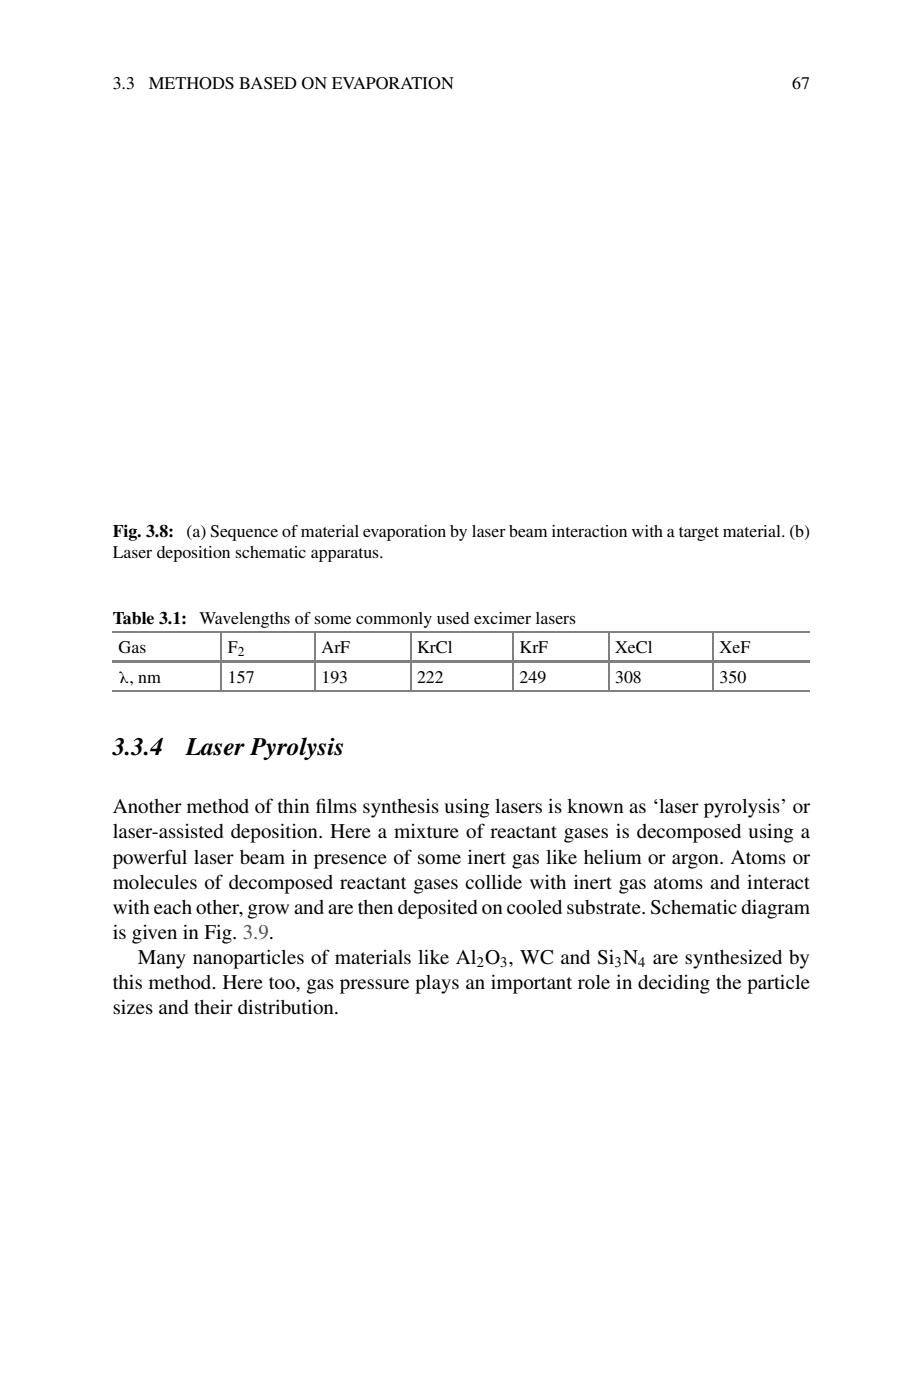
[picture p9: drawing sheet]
<svg xmlns="http://www.w3.org/2000/svg" width="155mm" height="235mm" viewBox="0 0 155 235" stroke-linecap="round" stroke-linejoin="round" font-family="sans-serif">
<defs><g id="words">
<g font-size="4.2">
<text x="18.9" y="126.7">3.3.4</text>
<text x="31.2" y="126.7">Laser Pyrolysis</text>
</g>
<g font-size="3.5">
<text x="18.9" y="136.5">Another method of thin f</text>
<text x="52.9" y="136.5">ilms synthesis using lasers is known as ‘laser pyrolysis’ or</text>
<text x="18.9" y="140.7">laser-assisted deposition. Here a mixture of reactant gases is decomposed using a</text>
<text x="18.9" y="144.9">powerful laser beam in presence of some inert gas like helium or argon. Atoms or</text>
<text x="18.9" y="149.2">molecules of decomposed reactant gases collide with inert gas atoms and interact</text>
<text x="18.9" y="153.4">with each other, grow and are then deposited on cooled substrate. Schematic diagram</text>
<text x="18.9" y="157.6">is given in Fig. 3.9.</text>
<text x="23.1" y="161.8">Many nanoparticles of materials like Al O , WC and Si N</text>
<text x="109.5" y="161.8">are synthesized by</text>
<text x="18.9" y="166">this method. Here too, gas pressure plays an important role in deciding the particle</text>
<text x="18.9" y="170.3">sizes and their distribution.</text>
</g>
<g font-size="3">
<text x="18.9" y="14.9">3.3</text>
<text x="25" y="14.9">METHODS BASED ON EVAPORATION</text>
<text x="132.9" y="14.9">67</text>
<text x="18.9" y="90.1">Fig. 3.8: (a) Sequence of material evaporation by laser beam interaction with a target material. (b)</text>
<text x="18.9" y="93.6">Laser deposition schematic apparatus.</text>
<text x="18.9" y="104.8">Table 3.1: Wavelengths of some commonly used excimer lasers</text>
<text x="19.9" y="109.6">Gas</text>
<text x="38.2" y="109.6">F</text>
<text x="53.9" y="109.6">ArF</text>
<text x="70" y="109.6">KrCl</text>
<text x="87.2" y="109.6">KrF</text>
<text x="103.2" y="109.6">XeCl</text>
<text x="120.7" y="109.6">XeF</text>
<text x="19.9" y="114.7">λ, nm</text>
<text x="38.2" y="114.7">157</text>
<text x="53.9" y="114.7">193</text>
<text x="70" y="114.7">222</text>
<text x="87.2" y="114.7">249</text>
<text x="103.2" y="114.7">308</text>
<text x="120.7" y="114.7">350</text>
</g>
<g font-size="2.5">
<text x="80" y="162.3">2</text>
<text x="83.9" y="162.3">3</text>
<text x="103.1" y="162.3">3</text>
<text x="107" y="162.3">4</text>
</g>
<text font-size="2.3" x="39.9" y="110">2</text>
</g></defs>
<g fill="none" stroke="#808080" stroke-width=".18">
<path d="M18.9 106.1h117M18.9 111h117M18.9 116h117M37.1 106.2v4.7M37.1 111.2v4.8M52.8 106.2v4.7M52.8 111.2v4.8M68.9 106.2v4.7M68.9 111.2v4.8M86.1 106.2v4.7M86.1 111.2v4.8M102.1 106.2v4.7"/>
<path d="M102.1 111.2v4.8M119.6 106.2v4.7M119.6 111.2v4.8"/>
</g>
<path d="M18.9 111.1h117" fill="none" stroke="#808080" stroke-width=".35"/>
<use href="#words"/>
</svg>
